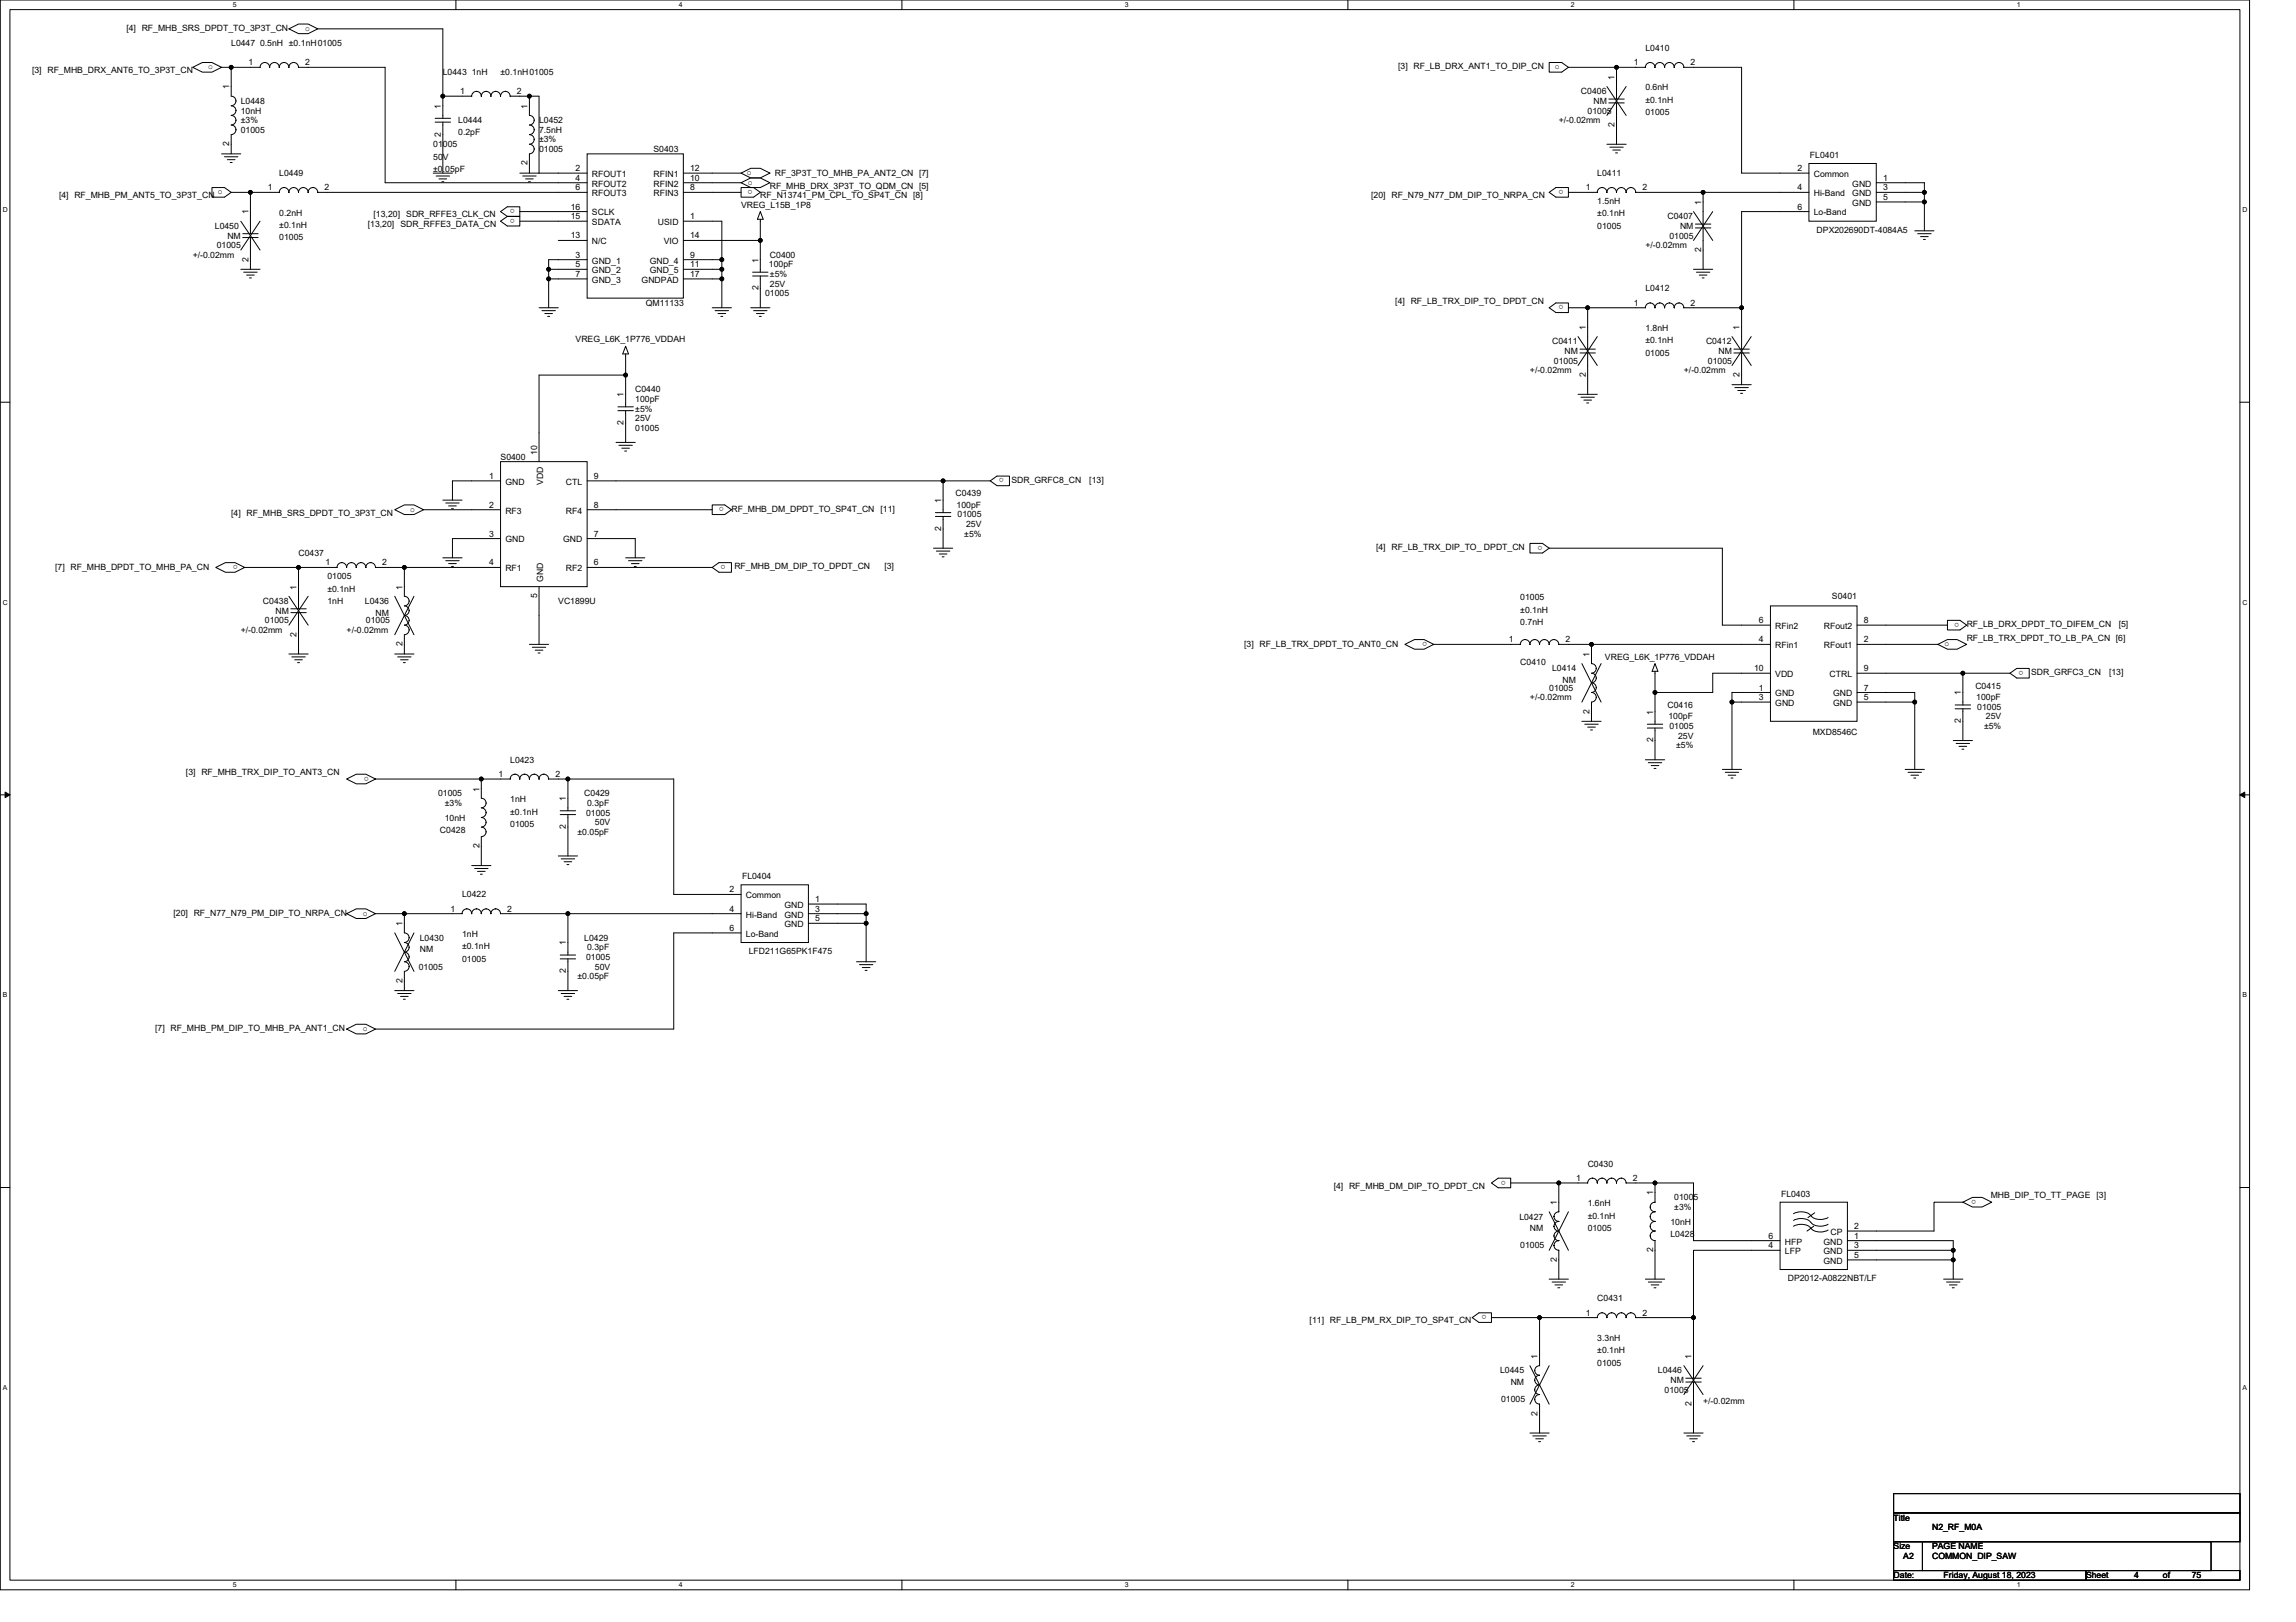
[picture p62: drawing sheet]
<svg xmlns="http://www.w3.org/2000/svg" width="297mm" height="210mm" viewBox="0 0 297 210" stroke-linecap="round" stroke-linejoin="round" font-family="sans-serif">
<defs><g id="words">
<g font-size="1.1">
<text x="16.3" y="4">[4] RF_MHB_SRS_DPDT_TO_3P3T_CN</text>
<text x="29.9" y="6">L0447 0.5nH ±0.1nH01005</text>
<text x="39.5" y="4">o</text>
<text x="4.1" y="9.5">[3] RF_MHB_DRX_ANT6_TO_3P3T_CN</text>
<text x="26.9" y="9">o</text>
<text x="29.7" y="11.6" transform="rotate(-90 29.7 11.6)">1</text>
<text x="32.2" y="8.5">1</text>
<text x="39.5" y="8.5">2</text>
<text x="57.3" y="9.7">L0443 1nH</text>
<text x="64.8" y="9.7">±0.1nH01005</text>
<text x="180.9" y="9">[3] RF_LB_DRX_ANT1_TO_DIP_CN</text>
<text x="201.2" y="9">o</text>
<text x="208.9" y="10.3" transform="rotate(-90 208.9 10.3)">1</text>
<text x="211.4" y="8.5">1</text>
<text x="212.9" y="6.6">L0410</text>
<text x="212.9" y="11.7">0.6nH</text>
<text x="218.7" y="8.5">2</text>
<text x="31.2" y="13.4">L0448</text>
<text x="31.2" y="14.7">10nH</text>
<text x="31.2" y="15.9">±3%</text>
<text x="31.2" y="17.2">01005</text>
<text x="57" y="17.7" transform="rotate(-90 57 17.7)">2</text>
<text x="57" y="14.1" transform="rotate(-90 57 14.1)">1</text>
<text x="59.3" y="15.9">L0444</text>
<text x="59.3" y="17.4">0.2pF</text>
<text x="59.5" y="12.2">1</text>
<text x="66.9" y="12.2">2</text>
<text x="68.2" y="14.1" transform="rotate(-90 68.2 14.1)">1</text>
<text x="69.7" y="15.9">L0452</text>
<text x="69.7" y="17.2">7.5nH</text>
<text x="201.7" y="15.9">+/-0.02mm</text>
<text x="204.5" y="12.2">C0406</text>
<text x="205.4" y="14.7">01005</text>
<text x="206.1" y="13.4">NM</text>
<text x="208.9" y="16.4" transform="rotate(-90 208.9 16.4)">2</text>
<text x="212.9" y="13.3">±0.1nH</text>
<text x="212.9" y="14.9">01005</text>
<text x="29.7" y="18.9" transform="rotate(-90 29.7 18.9)">2</text>
<text x="36.1" y="22.8">L0449</text>
<text x="56" y="19.1">01005</text>
<text x="56" y="20.7">50V</text>
<text x="56" y="22.3">±0.05pF</text>
<text x="68.2" y="21.4" transform="rotate(-90 68.2 21.4)">2</text>
<text x="69.7" y="18.4">±3%</text>
<text x="69.7" y="19.7">01005</text>
<text x="74.5" y="22.1">2</text>
<text x="74.5" y="23.4">4</text>
<text x="76.6" y="22.9">RFOUT1</text>
<text x="84.5" y="19.7">S0403</text>
<text x="84.6" y="22.9">RFIN1</text>
<text x="89.3" y="22.1">12</text>
<text x="89.3" y="23.4">10</text>
<text x="96.6" y="22.7">o</text>
<text x="96.7" y="23.9">o</text>
<text x="100.2" y="22.8">RF_3P3T_TO_MHB_PA_ANT2_CN [7]</text>
<text x="206.6" y="22.8">L0411</text>
<text x="232.5" y="22.1">2</text>
<text x="234.2" y="20.4">FL0401</text>
<text x="234.6" y="22.9">Common</text>
<text x="243.6" y="23.4">1</text>
<text x="7.6" y="25.6">[4] RF_MHB_PM_ANT5_TO_3P3T_CN</text>
<text x="27.8" y="29.6">L0450</text>
<text x="28.2" y="25.2">o</text>
<text x="32.1" y="27.8" transform="rotate(-90 32.1 27.8)">1</text>
<text x="34.6" y="24.6">1</text>
<text x="36.1" y="27.9">0.2nH</text>
<text x="36.1" y="29.5">±0.1nH</text>
<text x="42" y="24.6">2</text>
<text x="47.6" y="29.4">[13,20]</text>
<text x="48.3" y="28.1">[13,20]</text>
<text x="51.8" y="29.4">SDR_RFFE3_DATA_CN</text>
<text x="52.6" y="28.1">SDR_RFFE3_CLK_CN</text>
<text x="66.6" y="27.1" transform="rotate(180 66.6 27.1)">o</text>
<text x="66.6" y="28.3" transform="rotate(180 66.6 28.3)">o</text>
<text x="73.8" y="27.1">16</text>
<text x="73.8" y="28.4">15</text>
<text x="74.5" y="24.6">6</text>
<text x="76.6" y="27.9">SCLK</text>
<text x="76.6" y="29.1">SDATA</text>
<text x="76.6" y="24.1">RFOUT2</text>
<text x="76.6" y="25.4">RFOUT3</text>
<text x="84.6" y="25.4">RFIN3</text>
<text x="84.6" y="24.1">RFIN2</text>
<text x="85.1" y="29.1">USID</text>
<text x="89.3" y="28.4">1</text>
<text x="89.3" y="24.6">8</text>
<text x="95.9" y="26.9">VREG_L15B_1P8</text>
<text x="97.4" y="24.6" transform="rotate(180 97.4 24.6)">o</text>
<text x="98.4" y="25.6">RF_N13741_PM_CPL_TO_SP4T_CN [8]</text>
<text x="99.6" y="24.4">RF_MHB_DRX_3P3T_TO_QDM_CN [5]</text>
<text x="177.4" y="25.6">[20] RF_N79_N77_DM_DIP_TO_NRPA_CN</text>
<text x="202.3" y="24.6" transform="rotate(180 202.3 24.6)">o</text>
<text x="205.2" y="24.6">1</text>
<text x="206.6" y="26.4">1.5nH</text>
<text x="206.6" y="28">±0.1nH</text>
<text x="206.6" y="29.6">01005</text>
<text x="212.5" y="24.6">2</text>
<text x="215.7" y="28.4">C0407</text>
<text x="217.4" y="29.6">NM</text>
<text x="220.1" y="26.5" transform="rotate(-90 220.1 26.5)">1</text>
<text x="232.5" y="24.6">4</text>
<text x="232.5" y="27.1">6</text>
<text x="234.6" y="25.4">Hi-Band</text>
<text x="234.6" y="27.9">Lo-Band</text>
<text x="239.6" y="24.1">GND</text>
<text x="239.6" y="25.4">GND</text>
<text x="239.6" y="26.6">GND</text>
<text x="243.6" y="24.6">3</text>
<text x="243.6" y="25.9">5</text>
<text x="24.9" y="33.4">+/-0.02mm</text>
<text x="28" y="32.1">01005</text>
<text x="29.4" y="30.9">NM</text>
<text x="32.1" y="33.9" transform="rotate(-90 32.1 33.9)">2</text>
<text x="36.1" y="31.1">01005</text>
<text x="73.8" y="30.9">13</text>
<text x="74.5" y="33.4">3</text>
<text x="74.5" y="34.6">5</text>
<text x="74.5" y="35.8">7</text>
<text x="76.6" y="34.1">GND_1</text>
<text x="76.6" y="35.4">GND_2</text>
<text x="76.6" y="31.6">N/C</text>
<text x="84.1" y="34.1">GND_4</text>
<text x="84.1" y="35.4">GND_5</text>
<text x="85.9" y="31.6">VIO</text>
<text x="89.3" y="33.4">9</text>
<text x="89.3" y="34.6">11</text>
<text x="89.3" y="35.8">17</text>
<text x="89.3" y="30.9">14</text>
<text x="98.1" y="34" transform="rotate(-90 98.1 34)">1</text>
<text x="99.5" y="34.6">100pF</text>
<text x="99.6" y="33.4">C0400</text>
<text x="99.6" y="35.9">±5%</text>
<text x="212.9" y="32.1">+/-0.02mm</text>
<text x="216" y="30.9">01005</text>
<text x="220.1" y="32.6" transform="rotate(-90 220.1 32.6)">2</text>
<text x="235" y="30.1">DPX202690DT-4084A5</text>
<text x="76.6" y="36.6">GND_3</text>
<text x="83" y="36.6">GNDPAD</text>
<text x="83.6" y="39.6">QM11133</text>
<text x="98.1" y="37.6" transform="rotate(-90 98.1 37.6)">2</text>
<text x="99" y="38.3">01005</text>
<text x="99.6" y="37.1">25V</text>
<text x="180.5" y="39.3">[4] RF_LB_TRX_DIP_TO_ DPDT_CN</text>
<text x="202.3" y="39.5" transform="rotate(180 202.3 39.5)">o</text>
<text x="211.4" y="39.6">1</text>
<text x="212.9" y="37.7">L0412</text>
<text x="218.7" y="39.6">2</text>
<text x="74.5" y="44.3">VREG_L6K_1P776_VDDAH</text>
<text x="200.8" y="44.6">C0411</text>
<text x="201" y="47.1">01005</text>
<text x="202.4" y="45.8">NM</text>
<text x="205.1" y="42.7" transform="rotate(-90 205.1 42.7)">1</text>
<text x="212.9" y="42.8">1.8nH</text>
<text x="212.9" y="44.4">±0.1nH</text>
<text x="212.9" y="46.1">01005</text>
<text x="220.7" y="44.6">C0412</text>
<text x="221" y="47.1">01005</text>
<text x="222.3" y="45.8">NM</text>
<text x="225.1" y="42.7" transform="rotate(-90 225.1 42.7)">1</text>
<text x="80.7" y="51.4" transform="rotate(-90 80.7 51.4)">1</text>
<text x="82.2" y="50.8">C0440</text>
<text x="82.2" y="52">100pF</text>
<text x="82.2" y="53.3">±5%</text>
<text x="197.9" y="48.3">+/-0.02mm</text>
<text x="205.1" y="48.8" transform="rotate(-90 205.1 48.8)">2</text>
<text x="217.8" y="48.3">+/-0.02mm</text>
<text x="225.1" y="48.8" transform="rotate(-90 225.1 48.8)">2</text>
<text x="64.8" y="59.5">S0400</text>
<text x="69.5" y="58.9" transform="rotate(-90 69.5 58.9)">10</text>
<text x="80.7" y="55" transform="rotate(-90 80.7 55)">2</text>
<text x="82.2" y="55.8">01005</text>
<text x="82.2" y="54.5">25V</text>
<text x="63.3" y="62">1</text>
<text x="63.3" y="65.7">2</text>
<text x="65.4" y="62.7">GND</text>
<text x="70.3" y="62.7" transform="rotate(-90 70.3 62.7)">VDD</text>
<text x="73.2" y="62.7">CTL</text>
<text x="76.8" y="65.7">8</text>
<text x="76.8" y="62">9</text>
<text x="93.6" y="65.7" transform="rotate(180 93.6 65.7)">o</text>
<text x="121.8" y="65.1" transform="rotate(-90 121.8 65.1)">1</text>
<text x="123.6" y="64.2">C0439</text>
<text x="123.8" y="65.7">100pF</text>
<text x="129.9" y="61.9" transform="rotate(180 129.9 61.9)">o</text>
<text x="130.9" y="62.5">SDR_GRFC8_CN</text>
<text x="140.9" y="62.5">[13]</text>
<text x="29.9" y="66.7">[4] RF_MHB_SRS_DPDT_TO_3P3T_CN</text>
<text x="38.6" y="71.9">C0437</text>
<text x="53.1" y="66.2">o</text>
<text x="63.3" y="69.4">3</text>
<text x="65.4" y="66.5">RF3</text>
<text x="65.4" y="70.2">GND</text>
<text x="72.9" y="70.2">GND</text>
<text x="73.2" y="66.5">RF4</text>
<text x="76.8" y="69.4">7</text>
<text x="94.6" y="66.2">RF_MHB_DM_DPDT_TO_SP4T_CN [11]</text>
<text x="121.8" y="68.7" transform="rotate(-90 121.8 68.7)">2</text>
<text x="123.9" y="67">01005</text>
<text x="124.7" y="69.5">±5%</text>
<text x="125" y="68.2">25V</text>
<text x="178" y="71.2">[4] RF_LB_TRX_DIP_TO_ DPDT_CN</text>
<text x="199.6" y="70.6" transform="rotate(180 199.6 70.6)">o</text>
<text x="7.1" y="73.8">[7] RF_MHB_DPDT_TO_MHB_PA_CN</text>
<text x="30.8" y="73.1" transform="rotate(180 30.8 73.1)">o</text>
<text x="38.4" y="76.3" transform="rotate(-90 38.4 76.3)">1</text>
<text x="42.1" y="73.2">1</text>
<text x="42.4" y="76.6">±0.1nH</text>
<text x="42.4" y="74.9">01005</text>
<text x="49.4" y="73.2">2</text>
<text x="52.1" y="76.3" transform="rotate(-90 52.1 76.3)">1</text>
<text x="63.3" y="73.2">4</text>
<text x="65.4" y="73.9">RF1</text>
<text x="69.5" y="77.4" transform="rotate(-90 69.5 77.4)">5</text>
<text x="70.3" y="75.3" transform="rotate(-90 70.3 75.3)">GND</text>
<text x="73.2" y="73.9">RF2</text>
<text x="76.8" y="73.2">6</text>
<text x="93.9" y="73.1" transform="rotate(180 93.9 73.1)">o</text>
<text x="95" y="73.7">RF_MHB_DM_DIP_TO_DPDT_CN</text>
<text x="114.4" y="73.7">[3]</text>
<text x="196.7" y="77.7">01005</text>
<text x="237" y="77.5">S0401</text>
<text x="31.2" y="81.9">+/-0.02mm</text>
<text x="34" y="78.2">C0438</text>
<text x="34.3" y="80.7">01005</text>
<text x="35.6" y="79.4">NM</text>
<text x="38.4" y="82.4" transform="rotate(-90 38.4 82.4)">2</text>
<text x="42.4" y="78.2">1nH</text>
<text x="44.8" y="81.9">+/-0.02mm</text>
<text x="47.2" y="78.2">L0436</text>
<text x="47.3" y="80.7">01005</text>
<text x="48.6" y="79.7">NM</text>
<text x="52.1" y="83.6" transform="rotate(-90 52.1 83.6)">2</text>
<text x="72.2" y="78.2">VC1899U</text>
<text x="161" y="83.8">[3] RF_LB_TRX_DPDT_TO_ANT0_CN</text>
<text x="184.6" y="83.1" transform="rotate(180 184.6 83.1)">o</text>
<text x="195.2" y="83.1">1</text>
<text x="196.7" y="80.9">0.7nH</text>
<text x="196.7" y="79.3">±0.1nH</text>
<text x="202.5" y="83.1">2</text>
<text x="227.6" y="83.1">4</text>
<text x="227.6" y="80.6">6</text>
<text x="229.7" y="83.9">RFin1</text>
<text x="229.7" y="81.4">RFin2</text>
<text x="236" y="83.9">RFout1</text>
<text x="236" y="81.4">RFout2</text>
<text x="241.1" y="83.1">2</text>
<text x="241.1" y="80.6">8</text>
<text x="251.6" y="83.7">o</text>
<text x="253.4" y="80.6" transform="rotate(180 253.4 80.6)">o</text>
<text x="254.4" y="81.2">RF_LB_DRX_DPDT_TO_DIFEM_CN</text>
<text x="254.4" y="82.9">RF_LB_TRX_DPDT_TO_LB_PA_CN [6]</text>
<text x="274.1" y="81.2">[5]</text>
<text x="196.7" y="86">C0410</text>
<text x="200.4" y="89.4">01005</text>
<text x="200.8" y="86.9">L0414</text>
<text x="202.2" y="88.4">NM</text>
<text x="205.6" y="85" transform="rotate(-90 205.6 85)">1</text>
<text x="207.6" y="85.4">VREG_L6K_1P776_VDDAH</text>
<text x="226.9" y="86.9">10</text>
<text x="227.6" y="89.4">1</text>
<text x="229.7" y="87.6">VDD</text>
<text x="236.7" y="87.6">CTRL</text>
<text x="241.1" y="89.4">7</text>
<text x="241.1" y="86.9">9</text>
<text x="253.7" y="90" transform="rotate(-90 253.7 90)">1</text>
<text x="255.6" y="89.1">C0415</text>
<text x="261.8" y="86.8" transform="rotate(180 261.8 86.8)">o</text>
<text x="262.8" y="87.4">SDR_GRFC3_CN</text>
<text x="272.9" y="87.4">[13]</text>
<text x="197.9" y="90.6">+/-0.02mm</text>
<text x="205.6" y="92.3" transform="rotate(-90 205.6 92.3)">2</text>
<text x="213.9" y="92.5" transform="rotate(-90 213.9 92.5)">1</text>
<text x="215.7" y="91.6">C0416</text>
<text x="215.9" y="93.1">100pF</text>
<text x="216" y="94.3">01005</text>
<text x="217.1" y="95.6">25V</text>
<text x="227.6" y="90.6">3</text>
<text x="229.7" y="90.1">GND</text>
<text x="229.7" y="91.4">GND</text>
<text x="234.5" y="95.1">MXD8546C</text>
<text x="237.1" y="91.4">GND</text>
<text x="237.1" y="90.1">GND</text>
<text x="241.1" y="90.6">5</text>
<text x="253.7" y="93.6" transform="rotate(-90 253.7 93.6)">2</text>
<text x="255.7" y="90.6">100pF</text>
<text x="255.8" y="91.9">01005</text>
<text x="256.7" y="94.3">±5%</text>
<text x="256.9" y="93.1">25V</text>
<text x="24.1" y="100.3">[3] RF_MHB_TRX_DIP_TO_ANT3_CN</text>
<text x="47.7" y="100.5" transform="rotate(180 47.7 100.5)">o</text>
<text x="64.5" y="100.6">1</text>
<text x="66" y="98.7">L0423</text>
<text x="71.9" y="100.6">2</text>
<text x="213.9" y="96.1" transform="rotate(-90 213.9 96.1)">2</text>
<text x="216.8" y="96.8">±5%</text>
<text x="56.7" y="103.1">01005</text>
<text x="56.9" y="107.8">C0428</text>
<text x="57.5" y="106.3">10nH</text>
<text x="57.5" y="104.3">±3%</text>
<text x="62" y="102.4" transform="rotate(-90 62 102.4)">1</text>
<text x="66" y="103.8">1nH</text>
<text x="66" y="105.4">±0.1nH</text>
<text x="66" y="107">01005</text>
<text x="73.2" y="107.3" transform="rotate(-90 73.2 107.3)">2</text>
<text x="73.2" y="103.7" transform="rotate(-90 73.2 103.7)">1</text>
<text x="75.6" y="103.1">C0429</text>
<text x="75.8" y="105.6">01005</text>
<text x="76" y="104.3">0.3pF</text>
<text x="77" y="106.8">50V</text>
<text x="62" y="109.8" transform="rotate(-90 62 109.8)">2</text>
<text x="74.7" y="108">±0.05pF</text>
<text x="96" y="113.8">FL0404</text>
<text x="22.4" y="118.5">[20] RF_N77_N79_PM_DIP_TO_NRPA_CN</text>
<text x="47" y="118.5">o</text>
<text x="52.1" y="119.9" transform="rotate(-90 52.1 119.9)">1</text>
<text x="58.3" y="118">1</text>
<text x="59.8" y="116.1">L0422</text>
<text x="65.6" y="118">2</text>
<text x="94.4" y="115.5">2</text>
<text x="94.4" y="118">4</text>
<text x="96.5" y="116.3">Common</text>
<text x="96.5" y="118.7">Hi-Band</text>
<text x="101.5" y="117.5">GND</text>
<text x="101.5" y="118.7">GND</text>
<text x="101.5" y="120">GND</text>
<text x="105.5" y="116.7">1</text>
<text x="105.5" y="118">3</text>
<text x="105.5" y="119.2">5</text>
<text x="54.2" y="125.5">01005</text>
<text x="54.3" y="121.7">L0430</text>
<text x="54.3" y="123.2">NM</text>
<text x="59.8" y="121.2">1nH</text>
<text x="59.8" y="122.8">±0.1nH</text>
<text x="59.8" y="124.5">01005</text>
<text x="73.2" y="126" transform="rotate(-90 73.2 126)">2</text>
<text x="73.2" y="122.3" transform="rotate(-90 73.2 122.3)">1</text>
<text x="75.6" y="121.7">L0429</text>
<text x="75.8" y="124.2">01005</text>
<text x="76" y="123">0.3pF</text>
<text x="77" y="125.5">50V</text>
<text x="94.4" y="120.5">6</text>
<text x="96.5" y="121.2">Lo-Band</text>
<text x="96.9" y="123.5">LFD211G65PK1F475</text>
<text x="52.1" y="127.2" transform="rotate(-90 52.1 127.2)">2</text>
<text x="74.7" y="126.7">±0.05pF</text>
<text x="20.1" y="133.4">[7] RF_MHB_PM_DIP_TO_MHB_PA_ANT1_CN</text>
<text x="47" y="133.4">o</text>
<text x="172.5" y="153.8">[4] RF_MHB_DM_DIP_TO_DPDT_CN</text>
<text x="194.8" y="152.8" transform="rotate(180 194.8 152.8)">o</text>
<text x="201.4" y="156" transform="rotate(-90 201.4 156)">1</text>
<text x="203.9" y="152.8">1</text>
<text x="205.4" y="151">C0430</text>
<text x="211.2" y="152.8">2</text>
<text x="213.9" y="154.7" transform="rotate(-90 213.9 154.7)">1</text>
<text x="216.6" y="155.3">01005</text>
<text x="230.4" y="154.8">FL0403</text>
<text x="255.7" y="155.3" transform="rotate(180 255.7 155.3)">o</text>
<text x="257.5" y="155.1">MHB_DIP_TO_TT_PAGE</text>
<text x="271.2" y="155.1">[3]</text>
<text x="196.6" y="157.8">L0427</text>
<text x="196.7" y="161.6">01005</text>
<text x="197.9" y="159.3">NM</text>
<text x="205.4" y="156.1">1.6nH</text>
<text x="205.4" y="157.7">±0.1nH</text>
<text x="205.4" y="159.3">01005</text>
<text x="216.1" y="160.1">L0428</text>
<text x="216.1" y="158.6">10nH</text>
<text x="216.6" y="156.6">±3%</text>
<text x="228.8" y="160.3">6</text>
<text x="228.8" y="161.5">4</text>
<text x="230.9" y="161.1">HFP</text>
<text x="235.9" y="161.1">GND</text>
<text x="236.8" y="159.8">CP</text>
<text x="239.9" y="159.1">2</text>
<text x="239.9" y="160.3">1</text>
<text x="239.9" y="161.5">3</text>
<text x="201.4" y="163.3" transform="rotate(-90 201.4 163.3)">2</text>
<text x="213.9" y="162" transform="rotate(-90 213.9 162)">2</text>
<text x="230.9" y="162.3">LFP</text>
<text x="231.3" y="165.8">DP2012-A0822NBT/LF</text>
<text x="235.9" y="163.5">GND</text>
<text x="235.9" y="162.3">GND</text>
<text x="239.9" y="162.8">5</text>
<text x="169.4" y="171.3">[11] RF_LB_PM_RX_DIP_TO_SP4T_CN</text>
<text x="192.3" y="170.2" transform="rotate(180 192.3 170.2)">o</text>
<text x="205.2" y="170.3">1</text>
<text x="206.6" y="168.4">C0431</text>
<text x="206.6" y="173.5">3.3nH</text>
<text x="212.5" y="170.3">2</text>
<text x="194.1" y="177.7">L0445</text>
<text x="195.4" y="179.2">NM</text>
<text x="198.9" y="175.9" transform="rotate(-90 198.9 175.9)">1</text>
<text x="206.6" y="175.1">±0.1nH</text>
<text x="206.6" y="176.7">01005</text>
<text x="214.5" y="177.7">L0446</text>
<text x="216.1" y="179">NM</text>
<text x="218.8" y="175.9" transform="rotate(-90 218.8 175.9)">1</text>
<text x="194.2" y="181.5">01005</text>
<text x="198.9" y="183.2" transform="rotate(-90 198.9 183.2)">2</text>
<text x="215.4" y="180.2">01005</text>
<text x="218.8" y="182" transform="rotate(-90 218.8 182)">2</text>
<text x="220.3" y="181.7">+/-0.02mm</text>
<text x="245" y="196.8">Title</text>
<text x="245" y="200.5">Size</text>
<text x="246.2" y="201.8">A2</text>
<text x="250" y="200.5">PAGE NAME</text>
<text x="250" y="201.8">COMMON_DIP_SAW</text>
<text x="250" y="198">N2_RF_M0A</text>
<text x="245" y="204.2">Date:</text>
<text x="251.5" y="204.2">Friday, August 18, 2023</text>
<text x="269.9" y="204.2">Sheet</text>
<text x="276.1" y="204.2">4</text>
<text x="279.8" y="204.2">of</text>
<text x="283.6" y="204.2">75</text>
</g>
<g font-size=".9">
<text x="30.1" y=".9">5</text>
<text x="87.8" y=".9">4</text>
<text x="145.5" y=".9">3</text>
<text x="203.2" y=".9">2</text>
<text x="260.9" y=".9">1</text>
<text x=".4" y="27.4">D</text>
<text x="290.1" y="27.4">D</text>
<text x=".4" y="78.3">C</text>
<text x="290.1" y="78.3">C</text>
<text x=".4" y="129.1">B</text>
<text x="290.1" y="129.1">B</text>
<text x=".4" y="179.9">A</text>
<text x="290.1" y="179.9">A</text>
<text x="30.1" y="205.4">5</text>
<text x="87.8" y="205.4">4</text>
<text x="145.5" y="205.4">3</text>
<text x="203.2" y="205.4">2</text>
<text x="260.9" y="205.4">1</text>
</g>
</g></defs>
<path d="M0 0h291v205.7h-291zM1.3 1.2h288.5v203.3h-288.5z" fill="none" stroke="#000" stroke-width=".13"/>
<g fill="#fff">
<path d="M30.1 .1h.5v1h-.5z"/>
<path d="M30.1 204.6h.5v1h-.5z"/>
</g>
<path d="M59 0v1.2M59 204.5v1.2" fill="none" stroke="#000" stroke-width=".13"/>
<g fill="#fff">
<path d="M87.8 .1h.5v1h-.5z"/>
<path d="M87.8 204.6h.5v1h-.5z"/>
</g>
<path d="M116.7 0v1.2M116.7 204.5v1.2" fill="none" stroke="#000" stroke-width=".13"/>
<g fill="#fff">
<path d="M145.5 .1h.5v1h-.5z"/>
<path d="M145.5 204.6h.5v1h-.5z"/>
</g>
<path d="M174.4 0v1.2M174.4 204.5v1.2" fill="none" stroke="#000" stroke-width=".13"/>
<g fill="#fff">
<path d="M203.2 .1h.5v1h-.5z"/>
<path d="M203.2 204.6h.5v1h-.5z"/>
</g>
<path d="M232.1 0v1.2M232.1 204.5v1.2" fill="none" stroke="#000" stroke-width=".13"/>
<g fill="#fff">
<path d="M260.9 .1h.5v1h-.5z"/>
<path d="M260.9 204.6h.5v1h-.5z"/>
<path d="M.4 26.6h.6v1h-.6z"/>
<path d="M290.1 26.6h.6v1h-.6z"/>
<path d="M.4 77.5h.6v.9h-.6z"/>
<path d="M290.1 77.5h.6v.9h-.6z"/>
</g>
<path d="M0 52.1h1.3M289.8 52.1h1.2" fill="none" stroke="#000" stroke-width=".13"/>
<g fill="#fff">
<path d="M.4 128.3h.5v1h-.5z"/>
<path d="M290.1 128.3h.6v1h-.6z"/>
</g>
<path d="M0 102.9h1.3M.7 102.5l.6 .4-.6 .3zM289.8 102.9l.6-.4v.7zM289.8 102.9h1.2" fill="none" stroke="#000" stroke-width=".13"/>
<path d="M.7 102.5l.6 .4-.6 .3zM289.8 102.9l.6-.4v.7z" fill="#000"/>
<g fill="#fff">
<path d="M.3 179.1h.6v1h-.6z"/>
<path d="M290.1 179.1h.6v1h-.6z"/>
</g>
<g fill="none" stroke="#000" stroke-width=".13">
<path d="M24.9 8.7l1.3-.6h1.2l1.3 .6-1.3 .6h-1.2zM28.7 8.7h1.2M28.7 19.9h2.5M29.9 8.7v3.7a.62 .62 0 0 1 .6 .7 .63 .63 0 0 1-.6 .6 .63 .63 0 0 1 .6 .6 .63 .63 0 0 1-.6 .6 .63 .63 0 0 1 .6 .7 .63 .63 0 0 1-.6 .6 .63 .63 0 0 1 .6 .6 .63 .63 0 0 1-.6 .6v2.5M29.9 8.7h3.7a.61 .61 0 0 1 .7-.6 .62 .62 0 0 1 .6 .6M37.4 8.7a.62 .62 0 0 0-.6-.6 .61 .61 0 0 0-.7 .6 .62 .62 0 0 0-.6-.6 .61 .61 0 0 0-.6 .6M37.4 8.7a.61 .61 0 0 1 .6-.6 .62 .62 0 0 1 .6 .6h11.2v14.9h26.2M37.4 3.7l1.2-.6h1.3l1.2 .6-1.2 .7h-1.3zM41.1 3.7h16.2v8.7M56.3 15.3h2M56.3 15.8h2M57.3 12.4v2.9"/>
<path d="M57.3 15.8v6.6M57.3 12.4l3.7 .1a.61 .61 0 0 1 .7-.7h-.1a.62 .62 0 0 1 .7 .7 .61 .61 0 0 1 .6-.7 .62 .62 0 0 1 .6 .7 .61 .61 0 0 1 .6-.7 .62 .62 0 0 1 .7 .7 .61 .61 0 0 1 .6-.7 .62 .62 0 0 1 .6 .7l2.5-.1M76 19.9h12.4v18.7h-12.4zM200.4 8.1h1.6l.9 .6-.9 .6h-1.6zM202.9 8.7h6.2M207.9 18.7h2.5M207.9 11.2l2.5 3.7M208.1 12.8h2M208.1 13.3h2M208.3 19h1.7M208.6 19.4h1M209 19.8h.3"/>
<path d="M209.1 8.7v4.1M209.1 13.3v5.4M209.1 8.7h3.8a.61 .61 0 0 1 .6-.6 .62 .62 0 0 1 .6 .6 .61 .61 0 0 1 .6-.6 .62 .62 0 0 1 .7 .6M210.4 11.2l-2.5 3.7M215.4 8.7a.61 .61 0 0 1 .6-.6 .62 .62 0 0 1 .6 .6 .61 .61 0 0 1 .6-.6 .62 .62 0 0 1 .6 .6h7.5v13.7h8.7M27.4 24.3h1.6l.9 .6-.9 .6h-1.6zM29 20.3h1.8M29.4 20.7h1M29.8 21h.2M29.9 24.9h2.5M31.2 34.8h2.4M31.2 28.6l2.4 3.8"/>
<path d="M31.4 30.2h2M31.4 30.7h2M31.5 35.2h1.8M31.9 35.6h1M32.3 36h.2M32.4 24.9h3.7a.61 .61 0 0 1 .7-.6 .62 .62 0 0 1 .6 .6M32.4 24.9v5.3M32.4 30.7v4.1M33.6 28.6l-2.4 3.8M39.9 24.9a.62 .62 0 0 0-.7-.6 .61 .61 0 0 0-.6 .6 .62 .62 0 0 0-.6-.6 .61 .61 0 0 0-.6 .6M56 22.4h2.5M56.4 22.8h1.8"/>
<path d="M56.8 23.2h1M57.2 23.5h.2M64.8 27.4l.8-.6h1.6v1.2h-1.6zM64.8 28.6l.8-.6h1.6v1.2h-1.6zM67.2 27.4h8.8M67.2 28.6h8.8M67.2 22.4h2.5M67.6 22.8h1.8M68 23.2h1M68.4 23.5h.2M68.5 22.4v-2.5a.63 .63 0 0 0 .6-.6 .62 .62 0 0 0-.6-.6 .63 .63 0 0 0 .6-.7v.1a.62 .62 0 0 0-.6-.7 .63 .63 0 0 0 .6-.6 .62 .62 0 0 0-.6-.6 .63 .63 0 0 0 .6-.6 .62 .62 0 0 0-.6-.7v-2.5h1.2v10M69.7 39.8h2.5"/>
<path d="M69.7 22.4h6.3M71 34.8h5M71 36.1h5M71 34.8v1.3M71 36.1v3.7M72.2 31.1h3.8M76 33.6h-5v1.2M76 24.9h-34.9a.62 .62 0 0 0-.6-.6 .61 .61 0 0 0-.6 .6M88.4 22.4h7.5M88.4 28.6h5v5M88.4 31.1h10M88.4 33.6h5"/>
<path d="M88.4 24.9h7.5M88.4 34.8h5M88.4 23.6h7.5M88.4 36.1h5M92.1 39.8h2.5M93.4 33.6v1.2M93.4 34.8v1.3M93.4 36.1v3.7M95.9 23.6l1.2-.6h1.3l1.2 .6-1.2 .7h-1.3zM95.9 24.3h1.6l.9 .6-.9 .6h-1.6zM95.9 22.4l1.2-.6h1.3l1.2 .6-1.2 .6h-1.3zM97.1 39.8h2.5"/>
<path d="M97.4 35.2h2M97.4 35.7h2M98.4 27.4l.3 1h-.7zM98.4 28.4v2.7M98.4 31.1v4.1M98.4 35.7v4.1M200.4 24.9l.9-.6h1.6v1.2h-1.6zM200.4 39.8l.9-.6h1.6v1.2h-1.6zM202.9 24.9h3.7a.61 .61 0 0 1 .7-.6 .62 .62 0 0 1 .6 .6M202.9 39.8h2.5M205.4 39.8v5.4M205.4 39.8h7.5a.61 .61 0 0 1 .6-.6 .62 .62 0 0 1 .6 .6 .61 .61 0 0 1 .6-.6 .62 .62 0 0 1 .7 .6"/>
<path d="M210.4 24.9a.62 .62 0 0 0-.6-.6 .61 .61 0 0 0-.7 .6 .62 .62 0 0 0-.6-.6 .61 .61 0 0 0-.6 .6M219.1 27.4l2.5 3.7M219.1 34.8h2.5M219.3 29h2M219.3 29.5h2M219.5 35.2h1.7M219.8 35.6h1M220.2 36h.3M220.3 24.9h13.7M220.3 24.9v4.1M220.3 29.5v5.3M220.3 24.9h-8.7a.62 .62 0 0 0-.6-.6 .61 .61 0 0 0-.6 .6"/>
<path d="M221.6 27.4l-2.5 3.7M225.3 39.8h-7.5a.62 .62 0 0 0-.6-.6 .61 .61 0 0 0-.6 .6 .62 .62 0 0 0-.6-.6 .61 .61 0 0 0-.6 .6M225.3 39.8v5.4M234 21.2h8.7v7.4h-8.7zM234 27.4h-8.7v12.4M242.7 23.6h6.3v1.3M242.7 24.9h6.3M242.7 26.1h6.3M247.7 29.9h2.5M248.1 30.2h1.7M248.5 30.6h1M248.8 31h.3"/>
<path d="M249 24.9v1.2M249 26.1v3.8M64.8 59.7h11.2v16.2h-11.2zM70.1 40.2h1.8M70.5 40.6h1M70.9 40.9h.2M79.7 57.3h2.5M79.9 52.6h2M79.9 53.1h2M80.1 57.6h1.7M80.4 58h1M80.8 58.4h.3"/>
<path d="M80.9 44.8l.4 1h-.7zM80.9 45.8v2.7M80.9 48.5h-11.2v11.2M80.9 48.5v4.1M80.9 53.1v4.2M92.5 40.2h1.8M92.9 40.6h1M93.3 40.9h.2M97.5 40.2h1.7M97.9 40.6h1M98.2 40.9h.3M204.2 43.6l2.4 3.7"/>
<path d="M204.2 51h2.4M204.4 45.2h2M204.4 45.7h2M204.5 51.4h1.8M204.9 51.8h1M205.3 52.1h.2M205.4 45.7v5.3M206.6 43.6l-2.4 3.7M224.1 49.8h2.5M224.1 43.6l2.5 3.7M224.3 45.2h2M224.3 45.7h2"/>
<path d="M224.4 50.2h1.8M224.8 50.5h1M225.2 50.9h.2M225.3 45.7v4.1M226.6 43.6l-2.5 3.7M27.9 73.4l1.3-.6h1.2l1.2 .6-1.2 .7h-1.2zM31.6 73.4h7M37.4 77.2l2.5 3.7M37.6 78.8h2M37.6 79.3h2M38.6 73.4v5.4M38.6 79.3v5.3"/>
<path d="M38.6 73.4h5a.61 .61 0 0 1 .6-.6 .62 .62 0 0 1 .6 .6M39.9 77.2l-2.5 3.7M44.8 73.4a.61 .61 0 0 1 .7-.6 .62 .62 0 0 1 .6 .6 .61 .61 0 0 1 .6-.6 .62 .62 0 0 1 .6 .6M47.3 73.4a.61 .61 0 0 1 .7-.6 .62 .62 0 0 1 .6 .6h3.7M51.1 77.2l2.5 4.9M51.1 66l1.2-.7h1.3l1.2 .7-1.2 .6h-1.3zM52.3 73.4v3.8a.62 .62 0 0 1 .6 .6 .63 .63 0 0 1-.6 .6 .63 .63 0 0 1 .6 .6 .63 .63 0 0 1-.6 .6 .63 .63 0 0 1 .6 .7 .63 .63 0 0 1-.6 .6 .63 .63 0 0 1 .6 .6 .63 .63 0 0 1-.6 .6v2.5M52.3 73.4h12.5M53.6 77.2l-2.5 4.9M54.8 66h10M57.3 64.7h2.5M57.3 72.2h2.5"/>
<path d="M57.7 65.1h1.7M57.7 72.6h1.7M58 65.5h1M58 72.9h1M58.4 65.8h.3M58.4 73.3h.3M64.8 62.2h-6.3v2.5M64.8 69.7h-6.3v2.5M69.7 75.9v7.5M76 73.4h16.1M76 69.7h6.2v2.5M76 66h16.1"/>
<path d="M76 62.2h46M80.9 72.2h2.5M81.3 72.6h1.8M81.7 72.9h1M82.1 73.3h.2M92.1 73.4l.9-.6h1.6v1.3h-1.6zM92.1 65.3h1.7l.8 .7-.8 .6h-1.7zM120.8 70.9h2.5M121 66.3h2M121 66.8h2M121.1 71.3h1.8M121.5 71.7h1"/>
<path d="M121.9 72.1h.2M122 62.2h6.1M122 62.2v4.1M122 66.8v4.1M128.1 62.2l.9-.6h1.6v1.3h-1.6zM197.9 70.3h1.7l.8 .6-.8 .7h-1.7zM200.4 70.9h22.4v10h6.2M229 78.4h11.2v14.9h-11.2zM37.4 84.6h2.5M37.8 85h1.7M38.1 85.4h1M38.5 85.8h.2"/>
<path d="M51.1 84.6h2.5M51.4 85h1.8M51.8 85.4h1M52.2 85.8h.2M68.5 83.4h2.5M68.9 83.8h1.7M69.2 84.1h1M69.6 84.5h.3M181.8 83.4l1.2-.6h1.2l1.3 .6-1.3 .6h-1.2zM185.5 83.4h11.2a.61 .61 0 0 1 .6-.6 .62 .62 0 0 1 .6 .6 .61 .61 0 0 1 .7-.6 .62 .62 0 0 1 .6 .6 .61 .61 0 0 1 .6-.6 .62 .62 0 0 1 .6 .6 .61 .61 0 0 1 .6-.6 .62 .62 0 0 1 .7 .6h4.2M204.6 85.9l2.5 5M204.7 93.3h2.4"/>
<path d="M205 93.7h1.8M205.4 94.1h1M205.8 94.5h.2M205.9 83.4v2.5a.62 .62 0 0 1 .6 .6 .63 .63 0 0 1-.6 .6 .63 .63 0 0 1 .6 .6 .63 .63 0 0 1-.6 .7 .63 .63 0 0 1 .6 .6 .63 .63 0 0 1-.6 .6M205.9 89.6a.62 .62 0 0 1 .6 .6 .63 .63 0 0 1-.6 .7v2.4M205.9 83.4h23.1M207.1 85.9l-2.5 5M212.9 98.3h2.5M213.1 93.7h2M213.1 94.2h2M213.2 98.7h1.8M213.6 99.1h1"/>
<path d="M214 99.4h.2M214.1 85.9l.4 1h-.8zM214.1 86.9v2.7M214.1 89.6v4.1M214.1 94.2v4.1M222.8 99.6h2.5M223.2 99.9h1.7M224.1 90.9h4.9M224.1 90.9v8.7M229 89.6h-4.9v1.3M229 87.1h-7.4v2.5h-7.5M240.2 83.4h10.5"/>
<path d="M240.2 90.9h7.5M240.2 89.6h7.5v1.3M240.2 80.9h11.7M240.2 87.1h13.7M246.5 99.6h2.5M246.8 99.9h1.8M247.7 90.9v8.7M250.7 83.4l1.2-.6h1.3l1.2 .6-1.2 .6h-1.3zM251.9 80.3h1.7l.8 .6-.8 .6h-1.7zM252.7 95.8h2.5M252.9 91.2h2M252.9 91.7h2"/>
<path d="M253.1 96.2h1.7M253.4 96.6h1M253.8 97h.3M253.9 87.1h6.1M253.9 87.1v4.1M253.9 91.7v4.1M260 87.1l.9-.6h1.6v1.2h-1.6zM44.8 118.2l1.3-.6h1.2l1.3 .6-1.3 .7h-1.2zM44.8 100.8l1.3-.6h1.2l1.3 .6-1.3 .6h-1.2zM48.6 100.8h13.7M48.6 118.2h3.7M52.3 118.2h7.5a.61 .61 0 0 1 .6-.6 .62 .62 0 0 1 .6 .6 .61 .61 0 0 1 .7-.6h-.1a.62 .62 0 0 1 .7 .6 .61 .61 0 0 1 .6-.6 .62 .62 0 0 1 .6 .6 .61 .61 0 0 1 .6-.6 .62 .62 0 0 1 .7 .6h8.7"/>
<path d="M52.3 118.2v2.5a.62 .62 0 0 1 .6 .7v-.1a.63 .63 0 0 1-.6 .7 .63 .63 0 0 1 .6 .6 .63 .63 0 0 1-.6 .6M61 112h2.5M61.4 112.4h1.7M61.8 112.8h1M62.1 113.1h.3M71 100.8a.62 .62 0 0 0-.6-.6 .61 .61 0 0 0-.7 .6 .62 .62 0 0 0-.6-.6 .61 .61 0 0 0-.6 .6 .62 .62 0 0 0-.6-.6 .61 .61 0 0 0-.7 .6 .62 .62 0 0 0-.6-.6 .61 .61 0 0 0-.6 .6h-3.7v2.5a.62 .62 0 0 1 .6 .6 .63 .63 0 0 1-.6 .6 .63 .63 0 0 1 .6 .7 .63 .63 0 0 1-.6 .6 .63 .63 0 0 1 .6 .6 .63 .63 0 0 1-.6 .6 .63 .63 0 0 1 .6 .7 .63 .63 0 0 1-.6 .6v3.7M71 100.8h2.5M72.2 110.8h2.5M72.5 104.9h2M72.5 105.4h2M72.6 111.1h1.7M73 111.5h1"/>
<path d="M73.3 111.9h.3M73.5 118.2v5.4M73.5 100.8v4.1M73.5 105.4v5.4M73.5 100.8h13.7v14.9h8.7M73.5 118.2h22.4M95.9 114.5h8.7v7.5h-8.7zM104.6 117h7.5v1.2M104.6 118.2h7.5M104.6 119.5h7.5M112.1 118.2v1.3M112.1 119.5v5"/>
<path d="M223.6 100.3h1M223.9 100.7h.3M247.2 100.3h1M247.6 100.7h.2M44.8 133.2l1.3-.6h1.2l1.3 .6-1.3 .6h-1.2zM51.1 128.2h2.5M51.1 120.7l2.5 5M51.4 128.6h1.8M51.8 128.9h1M52.2 129.3h.2M52.3 125.7v2.5M52.3 123.2a.62 .62 0 0 1 .6 .6 .63 .63 0 0 1-.6 .7 .63 .63 0 0 1 .6 .6 .63 .63 0 0 1-.6 .6"/>
<path d="M53.6 120.7l-2.5 5M72.2 128.2h2.5M72.5 123.6h2M72.5 124.1h2M72.6 128.6h1.7M73 128.9h1M73.3 129.3h.3M73.5 124.1v4.1M95.9 120.7h-8.7v12.5h-38.6M110.8 124.5h2.5M111.2 124.8h1.7M111.6 125.2h.9"/>
<path d="M111.9 125.6h.3M0 153.7h1.3M193 153.1l.8-.6h1.6v1.2h-1.6zM195.4 153.1h6.3M200.4 156.8l2.5 5M201.7 153.1h3.7a.61 .61 0 0 1 .6-.6 .62 .62 0 0 1 .6 .6 .61 .61 0 0 1 .7-.6 .62 .62 0 0 1 .6 .6M201.7 153.1v3.7a.61 .61 0 0 0-.7 .6 .62 .62 0 0 0 .7 .7 .61 .61 0 0 0-.7 .6 .62 .62 0 0 0 .7 .6M201.7 159.3a.61 .61 0 0 0-.7 .6 .62 .62 0 0 0 .7 .6v.1a.61 .61 0 0 0-.7 .6 .62 .62 0 0 0 .7 .6M202.9 156.8l-2.5 5M207.9 153.1a.61 .61 0 0 1 .6-.6 .62 .62 0 0 1 .6 .6 .61 .61 0 0 1 .7-.6 .62 .62 0 0 1 .6 .6M210.4 153.1h3.7M214.1 153.1h5v7.5h11.2"/>
<path d="M214.1 153.1v2.5a.61 .61 0 0 0-.6 .6 .62 .62 0 0 0 .6 .6M214.1 156.8a.61 .61 0 0 0-.6 .6 .62 .62 0 0 0 .6 .7 .61 .61 0 0 0-.6 .6 .62 .62 0 0 0 .6 .6M214.1 159.3a.61 .61 0 0 0-.6 .6 .62 .62 0 0 0 .6 .6v5M230.3 155.6h8.7v8.7h-8.7zM232 158.7a1.89 1.89 0 0 1 2.2 .2M232 157.9a1.88 1.88 0 0 1 2.2 .3M232 157.1a1.89 1.89 0 0 1 2.2 .2M234.3 158.9a1.87 1.87 0 0 0 2.2 .3M234.3 157.3a1.87 1.87 0 0 0 2.2 .3M234.3 158.2a1.87 1.87 0 0 0 2.2 .2M234.6 158.7l-.8 .6M234.8 156.9l-.9 .7"/>
<path d="M253.9 155.6h-3.7v3.7h-11.2M253.9 155.6l1.3-.6h1.2l1.3 .6-1.3 .6h-1.2zM289.8 153.7h1.2M190.5 170.5l.8-.6h1.7v1.2h-1.7zM193 170.5h6.2M197.9 176.7l2.5 5M199.2 170.5v6.2a.61 .61 0 0 0-.6 .7 .62 .62 0 0 0 .6 .6 .61 .61 0 0 0-.6 .6 .62 .62 0 0 0 .6 .6 .61 .61 0 0 0-.6 .7v-.1a.62 .62 0 0 0 .6 .7 .61 .61 0 0 0-.6 .6 .62 .62 0 0 0 .6 .6v3.7M199.2 170.5h7.4a.61 .61 0 0 1 .7-.6 .62 .62 0 0 1 .6 .6M200.4 176.7l-2.5 5M200.4 165.5h2.5M200.8 165.9h1.7M201.2 166.3h1"/>
<path d="M201.5 166.7h.3M201.7 161.8v3.7M210.4 170.5a.62 .62 0 0 0-.6-.6 .61 .61 0 0 0-.7 .6 .62 .62 0 0 0-.6-.6 .61 .61 0 0 0-.6 .6M210.4 170.5a.61 .61 0 0 1 .6-.6 .62 .62 0 0 1 .6 .6h7.5v7.9M212.9 165.5h2.5M213.2 165.9h1.8M213.6 166.3h1M214 166.7h.2M217.8 176.7l2.5 3.8M218.1 178.4h2M218.1 178.8h2M219.1 178.8v6.6"/>
<path d="M220.3 176.7l-2.5 3.8M230.3 161.8h-11.2v8.7M239 160.6h13.7v1.2M239 163h13.7M239 161.8h13.7M251.5 165.5h2.4M251.8 165.9h1.8M252.2 166.3h1M252.6 166.7h.2M252.7 161.8v1.2M252.7 163v2.5M197.9 185.4h2.5"/>
<path d="M198.3 185.8h1.7M198.7 186.2h1M199.1 186.6h.2M217.8 185.4h2.5M218.2 185.8h1.8M218.6 186.2h1M219 186.6h.2M245 193.3h44.8v2.5h-44.8zM245 195.8h44.8v3.7h-44.8zM245 199.5h3.7v3.7h-3.7zM248.7 199.5h37.4v3.7h-37.4zM245 203.2h24.9v1.3h-24.9z"/>
<path d="M269.9 203.2h19.9v1.3h-19.9z"/>
<circle cx="29.9" cy="8.7" r=".24"/>
<circle cx="57.3" cy="12.4" r=".24"/>
<circle cx="68.5" cy="12.4" r=".24"/>
<circle cx="209.1" cy="8.7" r=".24"/>
<circle cx="32.4" cy="24.9" r=".24"/>
<circle cx="71" cy="36.1" r=".24"/>
<circle cx="71" cy="34.8" r=".24"/>
<circle cx="93.4" cy="36.1" r=".24"/>
<circle cx="93.4" cy="33.6" r=".24"/>
<circle cx="93.4" cy="34.8" r=".24"/>
<circle cx="98.4" cy="31.1" r=".24"/>
<circle cx="205.4" cy="39.8" r=".24"/>
<circle cx="220.3" cy="24.9" r=".24"/>
<circle cx="225.3" cy="39.8" r=".24"/>
<circle cx="249" cy="26.1" r=".24"/>
<circle cx="249" cy="24.9" r=".24"/>
<circle cx="80.9" cy="48.5" r=".24"/>
<circle cx="38.6" cy="73.4" r=".24"/>
<circle cx="52.3" cy="73.4" r=".24"/>
<circle cx="122" cy="62.2" r=".24"/>
<circle cx="205.9" cy="83.4" r=".25"/>
<circle cx="214.1" cy="89.6" r=".24"/>
<circle cx="224.1" cy="90.9" r=".24"/>
<circle cx="247.7" cy="90.9" r=".24"/>
<circle cx="253.9" cy="87.1" r=".24"/>
<circle cx="52.3" cy="118.2" r=".24"/>
<circle cx="62.3" cy="100.8" r=".24"/>
<circle cx="73.5" cy="118.2" r=".24"/>
<circle cx="73.5" cy="100.8" r=".24"/>
<circle cx="112.1" cy="118.2" r=".24"/>
<circle cx="112.1" cy="119.5" r=".24"/>
<circle cx="201.7" cy="153.1" r=".24"/>
<circle cx="214.1" cy="153.1" r=".24"/>
<circle cx="199.2" cy="170.5" r=".24"/>
<circle cx="219.1" cy="170.5" r=".24"/>
<circle cx="252.7" cy="163" r=".24"/>
<circle cx="252.7" cy="161.8" r=".24"/>
</g>
<g fill="#000">
<circle cx="29.9" cy="8.7" r=".24"/>
<circle cx="57.3" cy="12.4" r=".24"/>
<circle cx="68.5" cy="12.4" r=".24"/>
<circle cx="209.1" cy="8.7" r=".24"/>
<circle cx="32.4" cy="24.9" r=".24"/>
<circle cx="71" cy="36.1" r=".24"/>
<circle cx="71" cy="34.8" r=".24"/>
<circle cx="93.4" cy="36.1" r=".24"/>
<circle cx="93.4" cy="33.6" r=".24"/>
<circle cx="93.4" cy="34.8" r=".24"/>
<circle cx="98.4" cy="31.1" r=".24"/>
<circle cx="205.4" cy="39.8" r=".24"/>
<circle cx="220.3" cy="24.9" r=".24"/>
<circle cx="225.3" cy="39.8" r=".24"/>
<circle cx="249" cy="26.1" r=".24"/>
<circle cx="249" cy="24.9" r=".24"/>
<circle cx="80.9" cy="48.5" r=".24"/>
<circle cx="38.6" cy="73.4" r=".24"/>
<circle cx="52.3" cy="73.4" r=".24"/>
<circle cx="122" cy="62.2" r=".24"/>
<circle cx="205.9" cy="83.4" r=".25"/>
<circle cx="214.1" cy="89.6" r=".24"/>
<circle cx="224.1" cy="90.9" r=".24"/>
<circle cx="247.7" cy="90.9" r=".24"/>
<circle cx="253.9" cy="87.1" r=".24"/>
<circle cx="52.3" cy="118.2" r=".24"/>
<circle cx="62.3" cy="100.8" r=".24"/>
<circle cx="73.5" cy="118.2" r=".24"/>
<circle cx="73.5" cy="100.8" r=".24"/>
<circle cx="112.1" cy="118.2" r=".24"/>
<circle cx="112.1" cy="119.5" r=".24"/>
<circle cx="201.7" cy="153.1" r=".24"/>
<circle cx="214.1" cy="153.1" r=".24"/>
<circle cx="199.2" cy="170.5" r=".24"/>
<circle cx="219.1" cy="170.5" r=".24"/>
<circle cx="252.7" cy="163" r=".24"/>
<circle cx="252.7" cy="161.8" r=".24"/>
</g>
<use href="#words"/>
</svg>
